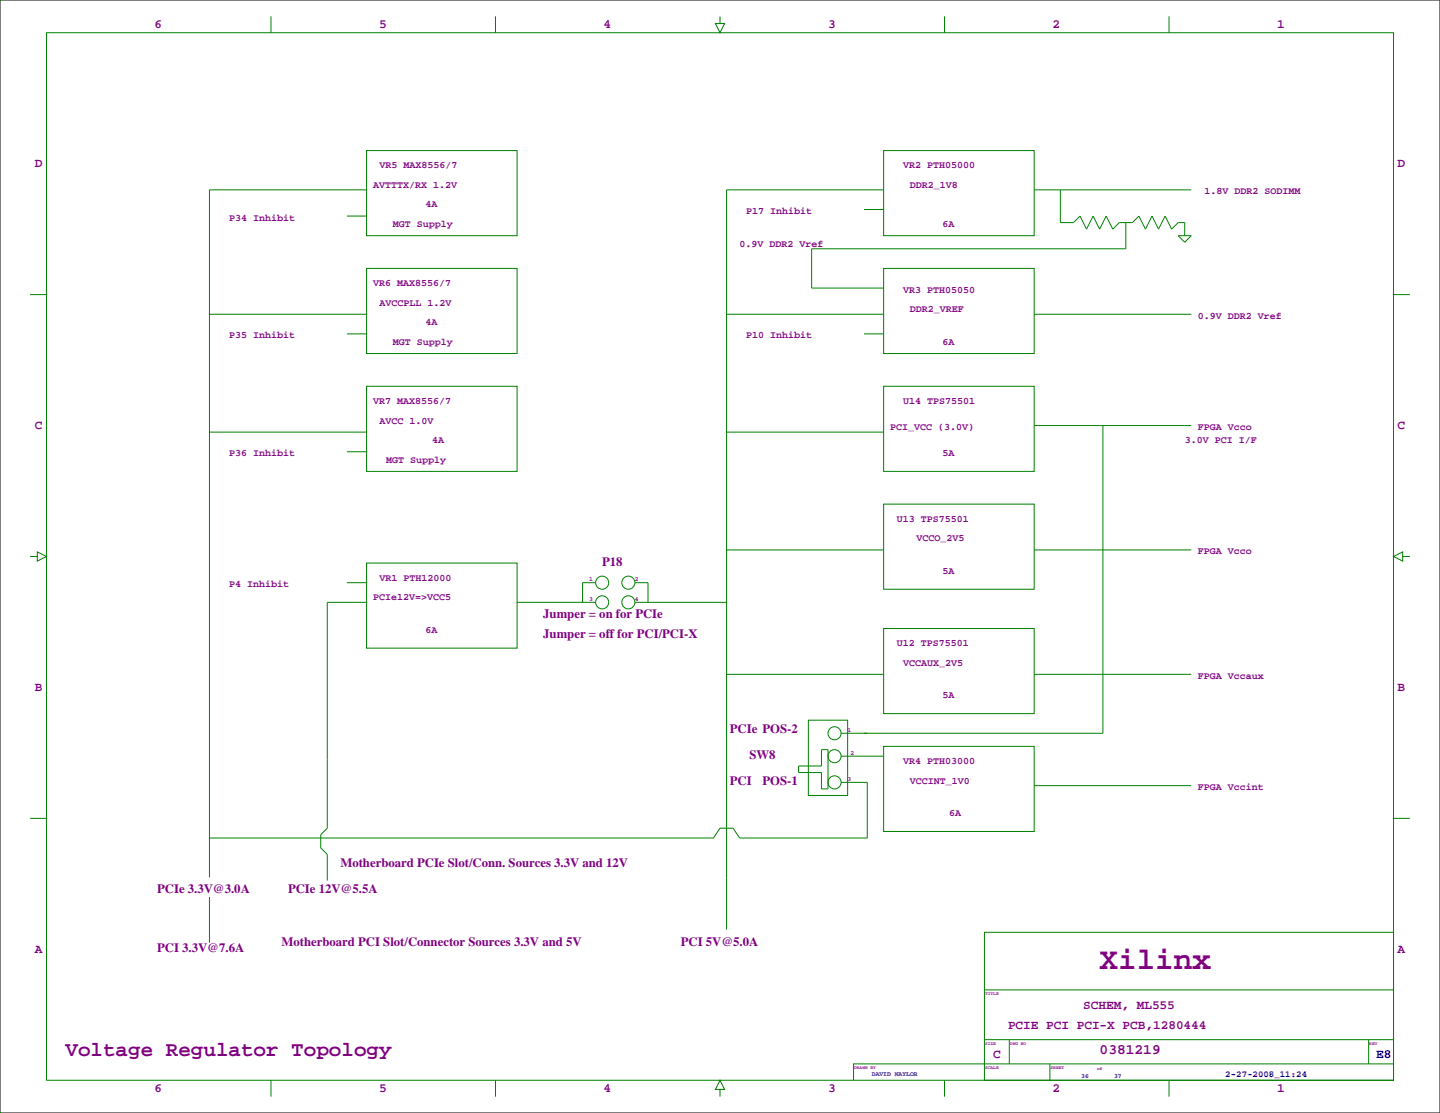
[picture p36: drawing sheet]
<svg xmlns="http://www.w3.org/2000/svg" width="559mm" height="432mm" viewBox="0 0 559 432" stroke-linecap="round" stroke-linejoin="round" font-family="sans-serif">
<defs><g id="words">
<text font-size="12" fill="#800080" x="426.7" y="376">Xilinx</text>
<text font-size="8.1" fill="#800080" x="25.4" y="409.8">Voltage Regulator Topology</text>
<text font-size="5.6" fill="#800080" x="426.7" y="409.1">0381219</text>
<g font-size="4.9" fill="#800080">
<text x="60" y="11">6</text>
<text x="147.1" y="11">5</text>
<text x="234.2" y="11">4</text>
<text x="321.4" y="11">3</text>
<text x="408.5" y="11">2</text>
<text x="495.6" y="11">1</text>
<text x="13.5" y="64.9">D</text>
<text x="542.3" y="64.9">D</text>
<text x="13.5" y="166.5">C</text>
<text x="542.3" y="166.5">C</text>
<text x="233.7" y="219.5">P18</text>
<text x="210.8" y="239.8">Jumper = on for PCIe</text>
<text x="210.8" y="247.5">Jumper = off for PCI/PCI-X</text>
<text x="13.5" y="268.1">B</text>
<text x="542.3" y="268.1">B</text>
<text x="283.2" y="284.3">PCIe POS-2</text>
<text x="290.8" y="294.5">SW8</text>
<text x="283.2" y="304.6">PCI</text>
<text x="295.9" y="304.6">POS-1</text>
<text x="132.1" y="336.4">Motherboard PCIe Slot/Conn. Sources 3.3V and 12V</text>
<text x="61" y="346.5">PCIe 3.3V@3.0A</text>
<text x="111.8" y="346.5">PCIe 12V@5.5A</text>
<text x="13.5" y="369.7">A</text>
<text x="61" y="369.4">PCI 3.3V@7.6A</text>
<text x="109.2" y="366.8">Motherboard PCI Slot/Connector Sources 3.3V and 5V</text>
<text x="264.2" y="366.8">PCI 5V@5.0A</text>
<text x="542.3" y="369.7">A</text>
<text x="420.4" y="391.4">SCHEM, ML555</text>
<text x="391.2" y="399">PCIE PCI PCI-X PCB,1280444</text>
<text x="385.4" y="410.6">C</text>
<text x="60" y="423.5">6</text>
<text x="147.1" y="423.5">5</text>
<text x="234.2" y="423.5">4</text>
<text x="321.4" y="423.5">3</text>
<text x="408.5" y="423.5">2</text>
<text x="495.6" y="423.5">1</text>
</g>
<text font-size="4.9" fill="#000080" x="534" y="410.6">E8</text>
<g font-size="3.9" fill="#800080">
<text x="147.3" y="65.2">VR5 MAX8556/7</text>
<text x="350.5" y="65.2">VR2 PTH05000</text>
<text x="144.8" y="72.9">AVTTTX/RX 1.2V</text>
<text x="353.1" y="72.9">DDR2_1V8</text>
<text x="467.4" y="75.4">1.8V DDR2 SODIMM</text>
<text x="165.1" y="80.5">4A</text>
<text x="289.6" y="83">P17 Inhibit</text>
<text x="88.9" y="85.6">P34 Inhibit</text>
<text x="152.4" y="88.1">MGT Supply</text>
<text x="365.8" y="88.1">6A</text>
<text x="287" y="95.7">0.9V DDR2 Vref</text>
<text x="144.8" y="111">VR6 MAX8556/7</text>
<text x="350.5" y="113.5">VR3 PTH05050</text>
<text x="147.3" y="118.6">AVCCPLL 1.2V</text>
<text x="353.1" y="121.1">DDR2_VREF</text>
<text x="464.8" y="123.7">0.9V DDR2 Vref</text>
<text x="88.9" y="131.3">P35 Inhibit</text>
<text x="165.1" y="126.2">4A</text>
<text x="289.6" y="131.3">P10 Inhibit</text>
<text x="152.4" y="133.8">MGT Supply</text>
<text x="365.8" y="133.8">6A</text>
<text x="144.8" y="156.7">VR7 MAX8556/7</text>
<text x="350.5" y="156.7">U14 TPS75501</text>
<text x="147.3" y="164.3">AVCC 1.0V</text>
<text x="345.4" y="166.8">PCI_VCC (3.0V)</text>
<text x="464.8" y="166.8">FPGA Vcco</text>
<text x="167.6" y="171.9">4A</text>
<text x="459.7" y="171.9">3.0V PCI I/F</text>
<text x="88.9" y="177">P36 Inhibit</text>
<text x="149.9" y="179.5">MGT Supply</text>
<text x="365.8" y="177">5A</text>
<text x="348" y="202.4">U13 TPS75501</text>
<text x="355.6" y="210">VCCO_2V5</text>
<text x="464.8" y="215.1">FPGA Vcco</text>
<text x="88.9" y="227.8">P4 Inhibit</text>
<text x="147.3" y="225.3">VR1 PTH12000</text>
<text x="365.8" y="222.7">5A</text>
<text x="144.8" y="232.9">PCIe12V=&gt;VCC5</text>
<text x="165.1" y="245.6">6A</text>
<text x="348" y="250.7">U12 TPS75501</text>
<text x="350.5" y="258.3">VCCAUX_2V5</text>
<text x="464.8" y="263.4">FPGA Vccaux</text>
<text x="365.8" y="271">5A</text>
<text x="350.5" y="296.4">VR4 PTH03000</text>
<text x="353.1" y="304">VCCINT_1V0</text>
<text x="464.8" y="306.5">FPGA Vccint</text>
<text x="368.3" y="316.7">6A</text>
</g>
<text font-size="3.5" fill="#000080" x="475.5" y="417.9">2-27-2008_11:24</text>
<g font-size="2.5" fill="#800080">
<text x="228.6" y="225.6">1</text>
<text x="246.4" y="225.6">2</text>
<text x="228.6" y="233.2">3</text>
<text x="246.4" y="233.2">4</text>
<text x="328.9" y="284">1</text>
<text x="330" y="292.9">2</text>
<text x="328.9" y="303">3</text>
</g>
<g font-size="2.5" fill="#000080">
<text x="338.3" y="417.6">DAVID NAYLOR</text>
<text x="419.6" y="418.1">36</text>
<text x="432.3" y="418.1">37</text>
</g>
<g font-size="1.8" fill="#800080">
<text x="382.3" y="386">TITLE</text>
<text x="382.3" y="405.3">SIZE</text>
<text x="391.9" y="405.3">DWG NO</text>
<text x="531.4" y="405.3">REV</text>
<text x="331.5" y="414.7">DRAWN BY</text>
<text x="382.3" y="414.7">SCALE</text>
<text x="407.7" y="414.7">SHEET</text>
<text x="425.7" y="414.9">of</text>
</g>
</g></defs>
<path d="M0 0h558.8v431.8h-558.8z" fill="none" stroke="#000" stroke-width=".39"/>
<g fill="none" stroke="#008000" stroke-width=".39">
<path d="M18 12.7h522.8v406.4h-522.8zM105.2 6.3v6.4M192.3 6.3v6.4M279.4 6.3v2.8h1.8l-1.8 3.6-1.8-3.6h1.8M366.5 6.3v6.4M453.6 6.3v6.4M142.2 58.4h58.5v33h-58.5zM342.9 58.4h58.4v33h-58.4zM142.2 73.7h-60.9v266.7M342.9 73.7h-61v287M401.3 73.7h61M411.5 73.7v12.7h5.1l2.5-2.6 2.5 5.1 2.6-5.1 2.5 5.1 2.6-5.1 2.5 5.1 2.5-2.5h5.1l2.6-2.6 2.5 5.1 2.5-5.1 2.6 5.1 2.5-5.1 2.6 5.1 2.5-2.5h2.5v5"/>
<path d="M134.6 83.8h7.6M335.3 81.3h7.6M436.9 86.4v10.1h-121.9v15.3h27.9M457.2 91.4h5.1l-2.6 2.6zM11.7 114.3h6.3M142.2 104.1h58.5v33.1h-58.5zM342.9 104.1h58.4v33.1h-58.4zM540.8 114.3h6.3M81.3 121.9h60.9M134.6 129.5h7.6M281.9 121.9h61M335.3 129.5h7.6"/>
<path d="M401.3 121.9h61M142.2 149.9h58.5v33h-58.5zM342.9 149.9h58.4v33h-58.4zM81.3 167.6h60.9M134.6 175.3h7.6M281.9 167.6h61M401.3 165.1h61M428 165.1v119.4h-101.6M342.9 195.6h58.4v33h-58.4zM11.7 215.9h2.8v-1.8l3.5 1.8-3.5 1.8v-1.8M142.2 218.4h58.5v33.1h-58.5zM281.9 213.4h61"/>
<path d="M401.3 213.4h61M544.3 215.9v-1.8l-3.5 1.8 3.5 1.8v-1.8h2.8M134.6 226.1h7.6M142.2 233.7h-15.2v87.6l-2.5 2.5v5.1l2.5 2.6v10.1M200.7 233.7h30.4M231.1 226.1h-5v7.6M246.4 226.1h5.1v7.6M246.4 233.7h35.5M342.9 243.8h58.4v33.1h-58.4zM281.9 261.6h61M313.7 279.4h15.2v29.2h-15.2zM401.3 261.6h61"/>
<path d="M309.9 297.2h8.9v-6.4h2.5v15.3h-2.5v-6.4h-8.9zM326.4 293.4h16.5M342.9 289.6h58.4v33h-58.4zM11.7 317.5h6.3M326.4 303.5h10.1v21.6h-49.5l-2.5-3.8h-5.1l-2.5 3.8h-195.6M401.3 304.8h61M540.8 317.5h6.3M81.3 348v17.8M382 361.7h158.8v57.4h-158.8zM382 384h158.8M105.2 419.1v6.3M192.3 419.1v6.3"/>
<path d="M366.5 419.1v6.3M382 403.4h158.8M391.7 403.4v9.3M407.4 412.7v6.4M453.6 419.1v6.3M531.1 403.4v9.3M540.8 412.7h-209.6v6.4M279.4 422.7h1.8l-1.8-3.6-1.8 3.6h1.8v2.7"/>
<circle cx="233.7" cy="226.1" r="2.54"/>
<circle cx="233.7" cy="233.7" r="2.54"/>
<circle cx="243.8" cy="226.1" r="2.54"/>
<circle cx="243.8" cy="233.7" r="2.54"/>
<circle cx="323.9" cy="293.4" r="2.54"/>
<circle cx="323.9" cy="284.5" r="2.54"/>
<circle cx="323.9" cy="303.5" r="2.54"/>
</g>
<use href="#words"/>
</svg>
